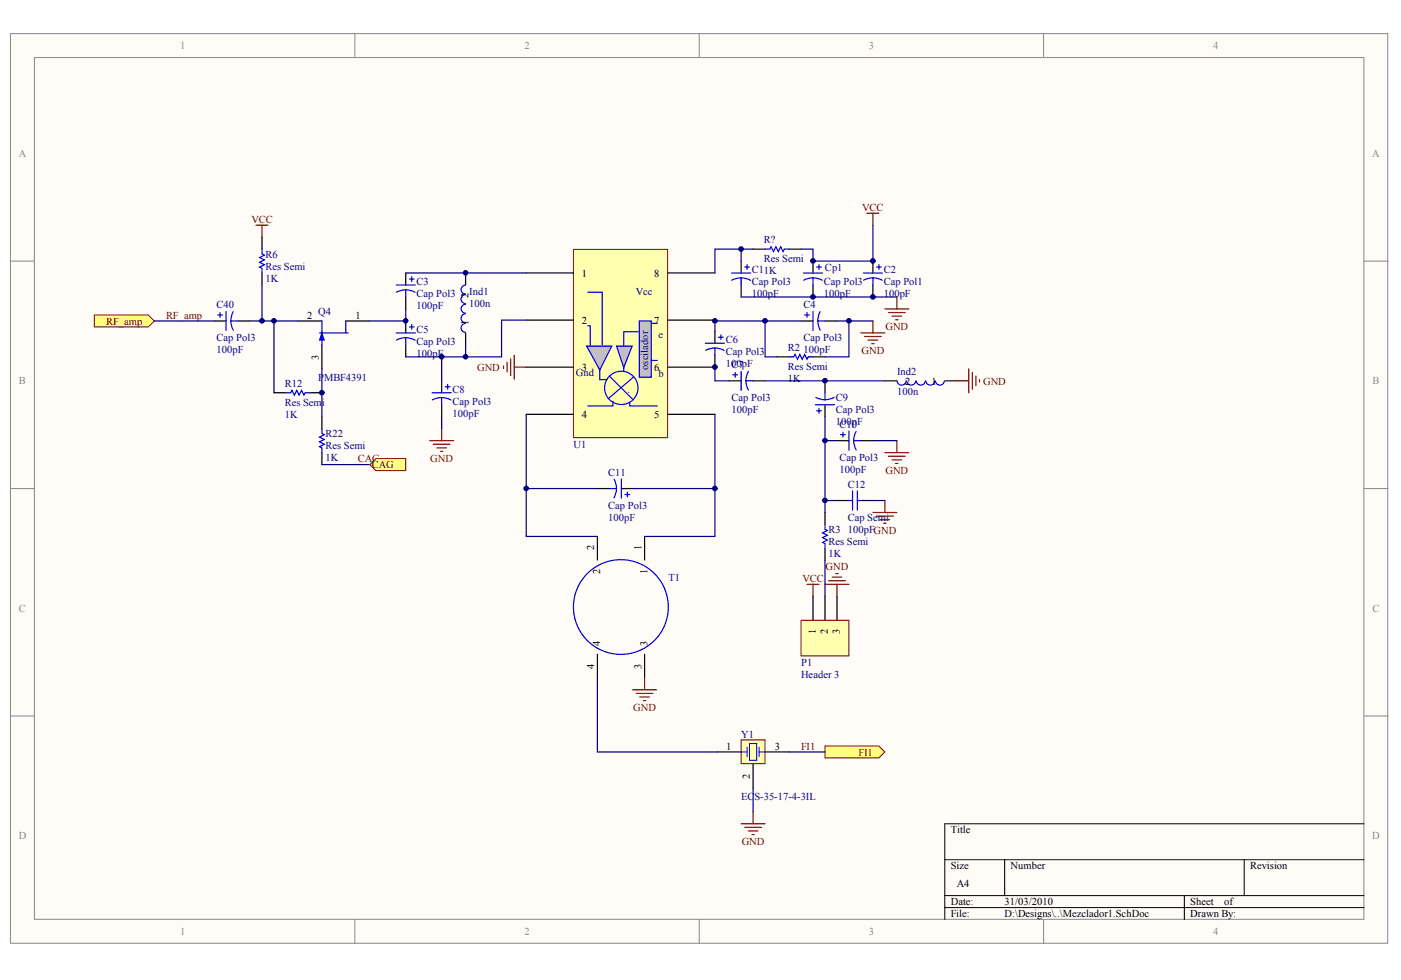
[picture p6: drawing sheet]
<svg xmlns="http://www.w3.org/2000/svg" width="289mm" height="202mm" viewBox="0 0 289 202" stroke-linecap="round" stroke-linejoin="round" font-family="sans-serif">
<defs><g id="words">
<g font-size="2.2" fill="#878787">
<text x="37.1" y="10.2">1</text>
<text x="108.2" y="10.2">2</text>
<text x="179.2" y="10.2">3</text>
<text x="250.2" y="10.2">4</text>
<text x="3.9" y="32.3">A</text>
<text x="283" y="32.3">A</text>
<text x="3.9" y="79.3">B</text>
<text x="283.1" y="79.3">B</text>
<text x="3.9" y="126.2">C</text>
<text x="283.1" y="126.2">C</text>
<text x="3.9" y="173.1">D</text>
<text x="283" y="173.1">D</text>
<text x="37.1" y="192.9">1</text>
<text x="108.2" y="192.9">2</text>
<text x="179.2" y="192.9">3</text>
<text x="250.2" y="192.9">4</text>
</g>
<g font-size="2.2" fill="#800000">
<text x="51.8" y="46">VCC</text>
<text x="177.8" y="43.5">VCC</text>
<text x="34.3" y="65.7">RF_amp</text>
<text x="21.9" y="67">RF_amp</text>
<text x="182.6" y="68.1">GND</text>
<text x="98.4" y="76.5">GND</text>
<text x="177.7" y="73.1">GND</text>
<text x="202.7" y="79.3">GND</text>
<text x="73.8" y="95.4">CAG</text>
<text x="88.7" y="95.3">GND</text>
<text x="76.7" y="96.6">CAG</text>
<text x="182.6" y="97.8">GND</text>
<text x="170.3" y="117.6">GND</text>
<text x="165.5" y="120.1">VCC</text>
<text x="130.6" y="146.7">GND</text>
<text x="165.2" y="154.6">FI1</text>
<text x="177.1" y="155.9">FI1</text>
<text x="153" y="174.3">GND</text>
</g>
<g font-size="2.2" fill="#000080">
<text x="54.8" y="53.1">R6</text>
<text x="157.5" y="50.2">R?</text>
<text x="54.8" y="58.1">1K</text>
<text x="54.8" y="55.6">Res Semi</text>
<text x="85.9" y="58.8">C3</text>
<text x="155.1" y="56.4">C11K</text>
<text x="155.1" y="58.8">Cap Pol3</text>
<text x="157.5" y="54.1">Res Semi</text>
<text x="169.9" y="58.8">Cap Pol3</text>
<text x="170.1" y="55.9">Cp1</text>
<text x="182.2" y="56.4">C2</text>
<text x="182.2" y="58.8">Cap Pol1</text>
<text x="44.6" y="63.5">C40</text>
<text x="65.6" y="65">Q4</text>
<text x="85.9" y="63.8">100pF</text>
<text x="85.9" y="61.3">Cap Pol3</text>
<text x="96.8" y="63.3">100n</text>
<text x="96.8" y="60.8">Ind1</text>
<text x="131.1" y="60.8">Vcc</text>
<text x="155.1" y="61.3">100pF</text>
<text x="165.7" y="63.5">C4</text>
<text x="169.9" y="61.3">100pF</text>
<text x="182.2" y="61.3">100pF</text>
<text x="44.6" y="70.4">Cap Pol3</text>
<text x="85.9" y="68.7">C5</text>
<text x="85.9" y="71.2">Cap Pol3</text>
<text x="135.8" y="69.7">e</text>
<text x="149.7" y="70.8">C6</text>
<text x="165.7" y="70.4">Cap Pol3</text>
<text x="44.6" y="72.9">100pF</text>
<text x="85.9" y="73.6">100pF</text>
<text x="118.8" y="77.6">Gnd</text>
<text x="135.8" y="77.8">b</text>
<text x="149.7" y="75.8">10C7</text>
<text x="149.7" y="73.3">Cap Pol3</text>
<text x="151.9" y="75.8">0pF</text>
<text x="162.5" y="72.4">R2</text>
<text x="162.5" y="76.4">Res Semi</text>
<text x="165.7" y="72.9">100pF</text>
<text x="185" y="77.3">Ind2</text>
<text x="58.7" y="79.8">R12</text>
<text x="58.7" y="83.8">Res Semi</text>
<text x="65.6" y="78.6">P</text>
<text x="66.9" y="78.6">MBF4391</text>
<text x="93.3" y="81.1">C8</text>
<text x="93.3" y="83.5">Cap Pol3</text>
<text x="150.9" y="82.8">Cap Pol3</text>
<text x="162.5" y="78.8">1K</text>
<text x="172.4" y="82.8">C9</text>
<text x="185" y="81.5">100n</text>
<text x="58.7" y="86.2">1K</text>
<text x="93.3" y="86">100pF</text>
<text x="150.9" y="85.3">100pF</text>
<text x="172.4" y="87.7">100pF</text>
<text x="172.4" y="85.3">Cap Pol3</text>
<text x="173.1" y="88.2">C10</text>
<text x="67.1" y="95.1">1K</text>
<text x="67.1" y="90.2">R22</text>
<text x="67.1" y="92.7">Res Semi</text>
<text x="118.3" y="92.3">U1</text>
<text x="173.1" y="95.1">Cap Pol3</text>
<text x="125.4" y="98.1">C11</text>
<text x="173.1" y="97.6">100pF</text>
<text x="174.8" y="100.6">C12</text>
<text x="125.4" y="107.5">100pF</text>
<text x="125.4" y="105">Cap Pol3</text>
<text x="174.8" y="107.5">Cap Semi</text>
<text x="170.9" y="109.9">R3</text>
<text x="170.9" y="112.4">Res Semi</text>
<text x="174.8" y="109.9">100pFGND</text>
<text x="137.8" y="119.9">T1</text>
<text x="170.9" y="114.9">1K</text>
<text x="165.2" y="137.4">P1</text>
<text x="165.2" y="139.8">Header 3</text>
<text x="152.8" y="152.2">Y1</text>
<text x="152.8" y="165">ECS-35-17-4-3IL</text>
</g>
<g font-size="2.2">
<text x="120" y="57.1">1</text>
<text x="134.9" y="57.1">8</text>
<text x="63.3" y="65.7">2</text>
<text x="73.3" y="65.7">1</text>
<text x="120" y="66.8">2</text>
<text x="134.9" y="66.8">7</text>
<text x="120" y="76.5">3</text>
<text x="134.9" y="76.5">6</text>
<text x="186.6" y="79.3">2</text>
<text x="192.1" y="79.3">1</text>
<text x="120" y="86.2">4</text>
<text x="134.9" y="86.2">5</text>
<text x="149.8" y="154.6">1</text>
<text x="159.8" y="154.6">3</text>
<text x="196.1" y="171.9">Title</text>
<text x="196.1" y="179.3">Size</text>
<text x="208.4" y="179.3">Number</text>
<text x="257.8" y="179.3">Revision</text>
<text x="197.3" y="183">A4</text>
<text x="196.1" y="186.7">Date:</text>
<text x="196.1" y="189.1">File:</text>
<text x="207.2" y="186.7">31/03/2010</text>
<text x="207.2" y="189.1">D:\Designs\..\Mezclador1.SchDoc</text>
<text x="245.5" y="186.7">Sheet</text>
<text x="245.5" y="189.1">Drawn By:</text>
<text x="252.5" y="186.7">of</text>
</g>
<g font-size="2.1">
<text x="96.6" y="61.5" transform="rotate(-90 96.6 61.5)">2</text>
<text x="96.6" y="66.9" transform="rotate(-90 96.6 66.9)">1</text>
<text x="65.7" y="74.2" transform="rotate(-90 65.7 74.2)">3</text>
<text x="122.5" y="113.5" transform="rotate(-90 122.5 113.5)">2</text>
<text x="132.3" y="113.5" transform="rotate(-90 132.3 113.5)">1</text>
<text x="123.8" y="118.3" transform="rotate(-90 123.8 118.3)">2</text>
<text x="133.5" y="118.3" transform="rotate(-90 133.5 118.3)">1</text>
<text x="168.2" y="130.8" transform="rotate(-90 168.2 130.8)">1</text>
<text x="170.7" y="130.8" transform="rotate(-90 170.7 130.8)">2</text>
<text x="173.2" y="130.8" transform="rotate(-90 173.2 130.8)">3</text>
<text x="123.8" y="133.2" transform="rotate(-90 123.8 133.2)">4</text>
<text x="133.5" y="133.2" transform="rotate(-90 133.5 133.2)">3</text>
<text x="122.5" y="138" transform="rotate(-90 122.5 138)">4</text>
<text x="132.3" y="138" transform="rotate(-90 132.3 138)">3</text>
<text x="154.7" y="160.6" transform="rotate(-90 154.7 160.6)">2</text>
</g>
<text font-size="2.1" fill="#000080" x="133.7" y="76.3" transform="rotate(-90 133.7 76.3)">oscilador</text>
</g></defs>
<g fill="#fffcf8" stroke="#878787" stroke-width=".21">
<path d="M2.2 6.9h284v187.7h-284z"/>
<path d="M7.1 11.9h274.2v177.7h-274.2z"/>
</g>
<path d="M73.2 6.9v5M144.2 6.9v5M215.2 6.9v5M2.2 53.9h4.9M281.3 53.9h4.9M2.2 100.8h4.9M281.3 100.8h4.9M2.2 147.7h4.9M281.3 147.7h4.9M73.2 189.7v4.9M144.2 189.7v4.9M215.2 189.7v4.9" fill="none" stroke="#878787" stroke-width=".21"/>
<path d="M194.8 177.3h86.5M207.2 177.3v7.4M256.6 177.3v7.4M281.3 169.9h-86.5v19.8M194.8 184.7h86.5M194.8 187.2h86.5M244.2 184.7v5" fill="none" stroke="#000" stroke-width=".21"/>
<path d="M118.3 51.4h19.4v38.9h-19.4z" fill="#ffffb0" stroke="#800000" stroke-width=".21"/>
<path d="M108.5 56.3h9.8M137.7 56.3h9.7M108.5 66h9.8M108.5 75.7h9.8M137.7 66h9.7M137.7 75.7h9.7M108.5 85.5h9.8M137.7 85.5h9.7" fill="none" stroke="#000" stroke-width=".25"/>
<path d="M125.7 77.6l4.9 4.9M130.6 77.8l-5.2 4.5M131.6 80a3.4 3.4 0 0 0-5-3.1 3.4 3.4 0 0 0-.6 5.8 3.4 3.4 0 0 0 5.5-1.9l.1-.7M129.7 80.9h.1" fill="none" stroke="#00f" stroke-width=".25"/>
<g fill="#c0c0c0" stroke="#00f" stroke-width=".25">
<path d="M121 71.4h5.2l-2.5 4.9z"/>
<path d="M127.2 71.4h3.2l-1.8 4.4z"/>
</g>
<path d="M121.2 67.2h.5v4.2M121.2 60.3h3v10.8M123.7 76.3v2h1.5M128.6 75.8v.8" fill="none" stroke="#00f" stroke-width=".25"/>
<path d="M131.8 66.2h2.5v11.6h-2.5z" fill-rule="evenodd" fill="#c0c0c0" stroke="#00f" stroke-width=".25"/>
<g fill="none" stroke="#00f" stroke-width=".25">
<path d="M81.7 58.8h4M83.7 59.8l.8 .1 1.1 .4M83.7 59.8l-1.2 .2-.8 .3M83.7 59.8v1.5M84.4 57.6h1M84.9 57.1v1M96 58.8a.91 .91 0 0 0-.9 .9 .91 .91 0 0 0 .9 .9M150.9 56.3h3.9M152.8 57.3l1.2 .2 .8 .3M152.8 57.3l-.8 .1-1.1 .4M152.8 57.3v1.5M153.6 55.1h1"/>
<path d="M154.1 54.6v1M165.7 56.3h3.9M167.7 57.3l1.1 .2 .8 .3M167.7 57.3l-1.2 .2-.8 .3M167.7 57.3v1.5M168.4 55.1h1M168.9 54.6v1M178 56.3h4M180 57.3l1.2 .2 .7 .3M180 57.3l-1.2 .2-.7 .3M180 57.3v1.5M180.8 55.1h.9"/>
<path d="M181.3 54.6v1M81.7 68.7h4M83.7 69.7l1.2 .1 .7 .4M83.7 69.7h-.8l-1.2 .5M83.7 69.7v1.4M84.4 67.4h1M84.9 66.9v1M91.8 79.8h1M92.3 79.3v1M96 64.7a.93 .93 0 0 0-.9 .9 .93 .93 0 0 0 .9 1M96 60.8a.93 .93 0 0 0-.9 .9 .93 .93 0 0 0 .9 .9M96 62.8a.91 .91 0 0 0-.9 .9 .91 .91 0 0 0 .9 .9"/>
<path d="M96 66.7a.91 .91 0 0 0-.9 .9 .91 .91 0 0 0 .9 .9M131.6 68.4h-3v3M134.3 66.7h1.3M134.3 74.4h1.3M145.5 70.8h3.9M147.4 71.8l.8 .1 1.2 .4M147.4 71.8l-.8 .1-1.1 .4M147.4 71.8v1.5M148.2 69.6h1M148.7 69.1v1M151.1 77.3h1M151.6 76.8v1"/>
<path d="M152.8 76.6v3.9M153.8 78.5h1.5M153.8 78.5l.2 1.2 .3 .8M154.3 76.6l-.4 1.1-.1 .8M162.7 73.6h1l.3-.5 .5 1 .4-1 .5 1 .5-1 .5 1 .3-.5h1M165.9 65h1M166.4 64.5v1M167.7 64.2v4M168.7 66.2h1.4M168.7 66.2v.8l.5 1.1M169.1 64.3l-.4 1.1v.8M186.9 78.6a.93 .93 0 0 1-1 .8 .93 .93 0 0 1-.9-.8"/>
<path d="M188.8 78.6a.93 .93 0 0 1-.9 .8 .93 .93 0 0 1-.9-.8M190.8 78.6a.93 .93 0 0 1-.9 .8 .93 .93 0 0 1-.9-.8M192.8 78.6a.93 .93 0 0 1-.9 .8 .93 .93 0 0 1-1-.8M194.7 78.6a.91 .91 0 0 1-.9 .8 .91 .91 0 0 1-.9-.8M89.1 81h4M91.1 82l1.2 .2 .7 .3M91.1 82l-1.2 .2-.7 .3M91.1 82v1.5M126.4 82.7v1h-5.2M126.6 98.9l.4 .7 .1 1.2M128.1 98.8v3.9M129.9 83v.7h5.7"/>
<path d="M168.2 83.5h3.9M168.4 84.7h1M168.9 84.2v1M170.1 81v1.5M172 82a4 4 0 0 1-3.8 0M173.3 89.7h1M173.8 89.2v1M175.1 88.9v4M176.1 90.9h1.4M176.1 90.9l.2 1.2 .3 .7M176.6 89l-.5 1.1v.8M125.7 100.8h1.5"/>
<path d="M127.1 100.8l-.1 .8-.4 1.1M128.9 102h1M129.4 101.5v1M170.1 108.2v1l.5 .2-1 .5 1 .5-1 .5 1 .5-1 .5 .5 .2v1M175.1 103.2h.7M175.8 101.3v3.9M176.8 101.3v3.9M176.8 103.2h.7"/>
</g>
<g fill="none" stroke="#800000" stroke-width=".25">
<path d="M178.8 44h2.5M180 44v2.4M103.8 75.5v.5M104.6 74.7v2M105.3 74v3.5M106.1 73.3v4.9M106.1 75.7h2.4M177.5 68.7h5M178.3 69.4h3.4M179 70.2h2M179.8 70.9h.5M180 66.2v2.5"/>
<path d="M182.5 63.7h4.9M183.2 64.5h3.5M184 65.2h1.9M184.7 66h.5M185 61.3v2.4M197.3 78.5h2.5M199.8 76.1v4.9M200.5 76.8v3.5M201.3 77.6v1.9M202 78.3v.5M88.6 90.9h5M89.4 91.6h3.4"/>
<path d="M90.1 92.4h2M90.8 93.1h.5M91.1 88.4v2.5M182.5 93.4h4.9M183.2 94.1h3.5M184 94.8h1.9M184.7 95.6h.5M185 90.9v2.5M170.9 119.8h3.4M171.6 119h2M172.4 118.3h.5M180 105.7h5"/>
<path d="M180.8 106.5h3.4M181.5 107.2h2M182.2 107.9h.5M182.5 103.2v2.5M170.1 120.5h5M172.6 120.5v2.5"/>
</g>
<g fill="none" stroke="#000" stroke-width=".25">
<path d="M83.7 56.3v2.5M96 56.3v2.4M152.8 53.9v2.4M152.8 58.8v2.5M167.7 53.9v2.4M167.7 58.8v2.5M180 53.9v2.4M180 58.8v2.5M83.7 61.3v2.4M83.7 66.2v2.5M83.7 71.1v2.5M91.1 78.5v2.5"/>
<path d="M96 68.7v2.4M147.4 68.3v2.5M147.4 73.3v2.4M150.4 78.5h2.4M155.3 78.5h2.5M160.3 73.6h2.4M165.2 66.2h2.5M167.7 73.6h2.4M170.1 66.2h2.5M170.1 78.5v2.5M182.5 78.5h2.4M194.9 78.5h2.4"/>
<path d="M91.1 83.5v2.5M170.1 83.5v2.5M172.6 90.9h2.5M177.5 90.9h2.5M123.2 100.8h2.5M128.1 100.8h2.5M170.1 105.7v2.5M170.1 113.1v2.5M172.6 103.2h2.5M177.5 103.2h2.5"/>
</g>
<g fill="none" stroke="#000080" stroke-width=".25">
<path d="M180 46.4v7.5h-12.3v-2.5h-2.5M152.8 61.3h32.2M157.8 66.2v7.4h2.5M157.8 78.5h24.7M172.6 66.2h7.4M175.1 66.2v7.4h-5M91.1 86v2.4M170.1 86v19.7M170.1 90.9h2.5M180 90.9h5M170.1 115.6v7.4M170.1 103.2h2.5"/>
<path d="M180 103.2h2.5"/>
</g>
<g fill="#ffff80" stroke="#800000" stroke-width=".21">
<path d="M19.4 65h11.2l1.2 1.2-1.2 1.2h-11.2z" fill-rule="evenodd"/>
<path d="M170.1 153.9h11.2l1.2 1.2-1.2 1.2h-11.2z" fill-rule="evenodd"/>
</g>
<path d="M108.5 56.3h-24.8M152.8 51.4h-5.4v4.9M155.3 51.4h-2.5v2.5M147.4 66v.2h17.8M147.4 75.7v2.8h3M147.4 66.2v2.1M108.5 85.5v25.2h14.7M108.5 100.8h14.7" fill="none" stroke="#000080" stroke-width=".25"/>
<path d="M123.3 133.8a9.8 9.8 0 0 1-.7-16.7 9.8 9.8 0 0 1 15.2 7.1 9.8 9.8 0 0 1-13.4 10.1l-1.1-.5" fill="none" stroke="#00f" stroke-width=".25"/>
<path d="M123.2 110.7v4.8M132.9 110.7v4.8M123.2 135v4.8M132.9 135v4.8" fill="none" stroke="#000" stroke-width=".25"/>
<path d="M132.9 139.8v2.5M130.5 142.3h4.9M131.2 143h3.5M131.9 143.8h2M132.7 144.5h.5" fill="none" stroke="#800000" stroke-width=".25"/>
<path d="M152.8 152.6h5v4.9h-5z" fill="#ffffb0" stroke="#800000" stroke-width=".21"/>
<path d="M152.8 155.1h1.3M154.1 154.1v2M154.6 153.4h1.5v3.4h-1.5zM156.5 155.1h1.3M156.5 154.1v2" fill="none" stroke="#00f" stroke-width=".21"/>
<path d="M147.9 155.1h4.9M155.3 157.6v4.9M157.8 155.1h4.9" fill="none" stroke="#000" stroke-width=".25"/>
<path d="M162.7 155.1h7.4M155.3 162.5v4.9" fill="none" stroke="#000080" stroke-width=".25"/>
<path d="M152.8 169.9h5M153.6 170.7h3.4M154.3 171.4h2M155.1 172.1h.5M155.3 167.4v2.5" fill="none" stroke="#800000" stroke-width=".25"/>
<path d="M165.2 127.9h9.9v7.4h-9.9z" fill="#ffffb0" stroke="#800000" stroke-width=".21"/>
<path d="M54 48.9v2.5M54 56.3v2.5M61.4 66.2h5M66.4 71.1v5M71.3 66.2h5M56.5 81h2.5M63.9 81h2.5M66.4 86v2.4M66.4 93.4v2.4M167.7 123v4.9M170.1 123v4.9M172.6 123v4.9" fill="none" stroke="#000" stroke-width=".25"/>
<path d="M52.8 46.4h2.5M54 46.4v2.5M166.4 120.5h2.5M167.7 120.5v2.5" fill="none" stroke="#800000" stroke-width=".25"/>
<path d="M54 58.8v7.4M51.6 66.2h9.8M56.5 66.2v14.8M66.4 76.1v9.9M83.7 73.6h7.4v4.9M83.7 63.7v2.5h-7.4M96 71.1v2.5M108.5 66h-5.1v7.6h-12.3M66.4 95.8h9.9M147.4 85.5v15.3M130.6 100.8h16.8v9.9h-14.5M123.2 139.8v15.3h24.7" fill="none" stroke="#000080" stroke-width=".25"/>
<path d="M54 51.4v1l.5 .2-1 .5 1 .5-1 .5 1 .5-1 .5 .5 .2v1M65.9 68.7h5.9M66.4 66.2v4.9M71.3 66.2v2.5M59 81h1l.2-.5 .5 1 .5-1 .5 1 .5-1 .5 1 .2-.5h1M66.4 88.4v1l.5 .3-1 .5 1 .4-1 .5 1 .5-1 .5 .5 .3v1" fill="none" stroke="#00f" stroke-width=".25"/>
<path d="M66.4 68.7l.5 1.5h-1z" fill="#00f" stroke="#00f" stroke-width=".21"/>
<path d="M76.3 95.8l1.2-1.2h6.2v2.5h-6.2z" fill-rule="evenodd" fill="#ffff80" stroke="#800000" stroke-width=".21"/>
<path d="M155.3 51.4h2.5M162.7 51.4h2.5M44.2 66.2h2.4M49.1 66.2h2.5" fill="none" stroke="#000" stroke-width=".25"/>
<path d="M157.8 51.4h1l.2-.5 .5 1 .5-1 .5 1 .5-1 .5 1 .2-.5h1M44.9 65h1M45.4 64.5v1M46.6 64.2v4M47.6 66.2h1.5M47.6 66.2l.2 1.2 .3 .7M48.1 64.3l-.3 .7-.2 1.2" fill="none" stroke="#00f" stroke-width=".25"/>
<path d="M31.8 66.2h12.4" fill="none" stroke="#000080" stroke-width=".25"/>
<g fill="#000080" stroke="#000080" stroke-width=".21">
<circle cx="54" cy="66.2" r=".48"/>
<circle cx="56.5" cy="66.2" r=".48"/>
<circle cx="66.4" cy="81" r=".48"/>
<circle cx="83.7" cy="66.2" r=".47"/>
<circle cx="91.1" cy="73.6" r=".48"/>
<circle cx="96" cy="73.6" r=".47"/>
<circle cx="96" cy="56.3" r=".47"/>
<circle cx="108.5" cy="100.7" r=".48"/>
<circle cx="147.4" cy="100.7" r=".48"/>
<circle cx="147.4" cy="75.7" r=".48"/>
<circle cx="147.4" cy="66.2" r=".48"/>
<circle cx="152.8" cy="51.4" r=".48"/>
<circle cx="157.8" cy="66.2" r=".48"/>
<circle cx="167.7" cy="61.2" r=".48"/>
<circle cx="167.7" cy="53.8" r=".48"/>
<circle cx="170.1" cy="103.2" r=".48"/>
<circle cx="170.1" cy="90.9" r=".48"/>
<circle cx="170.1" cy="78.5" r=".48"/>
<circle cx="175.1" cy="66.2" r=".48"/>
<circle cx="180" cy="61.2" r=".48"/>
<circle cx="180" cy="53.8" r=".48"/>
</g>
<use href="#words"/>
</svg>
